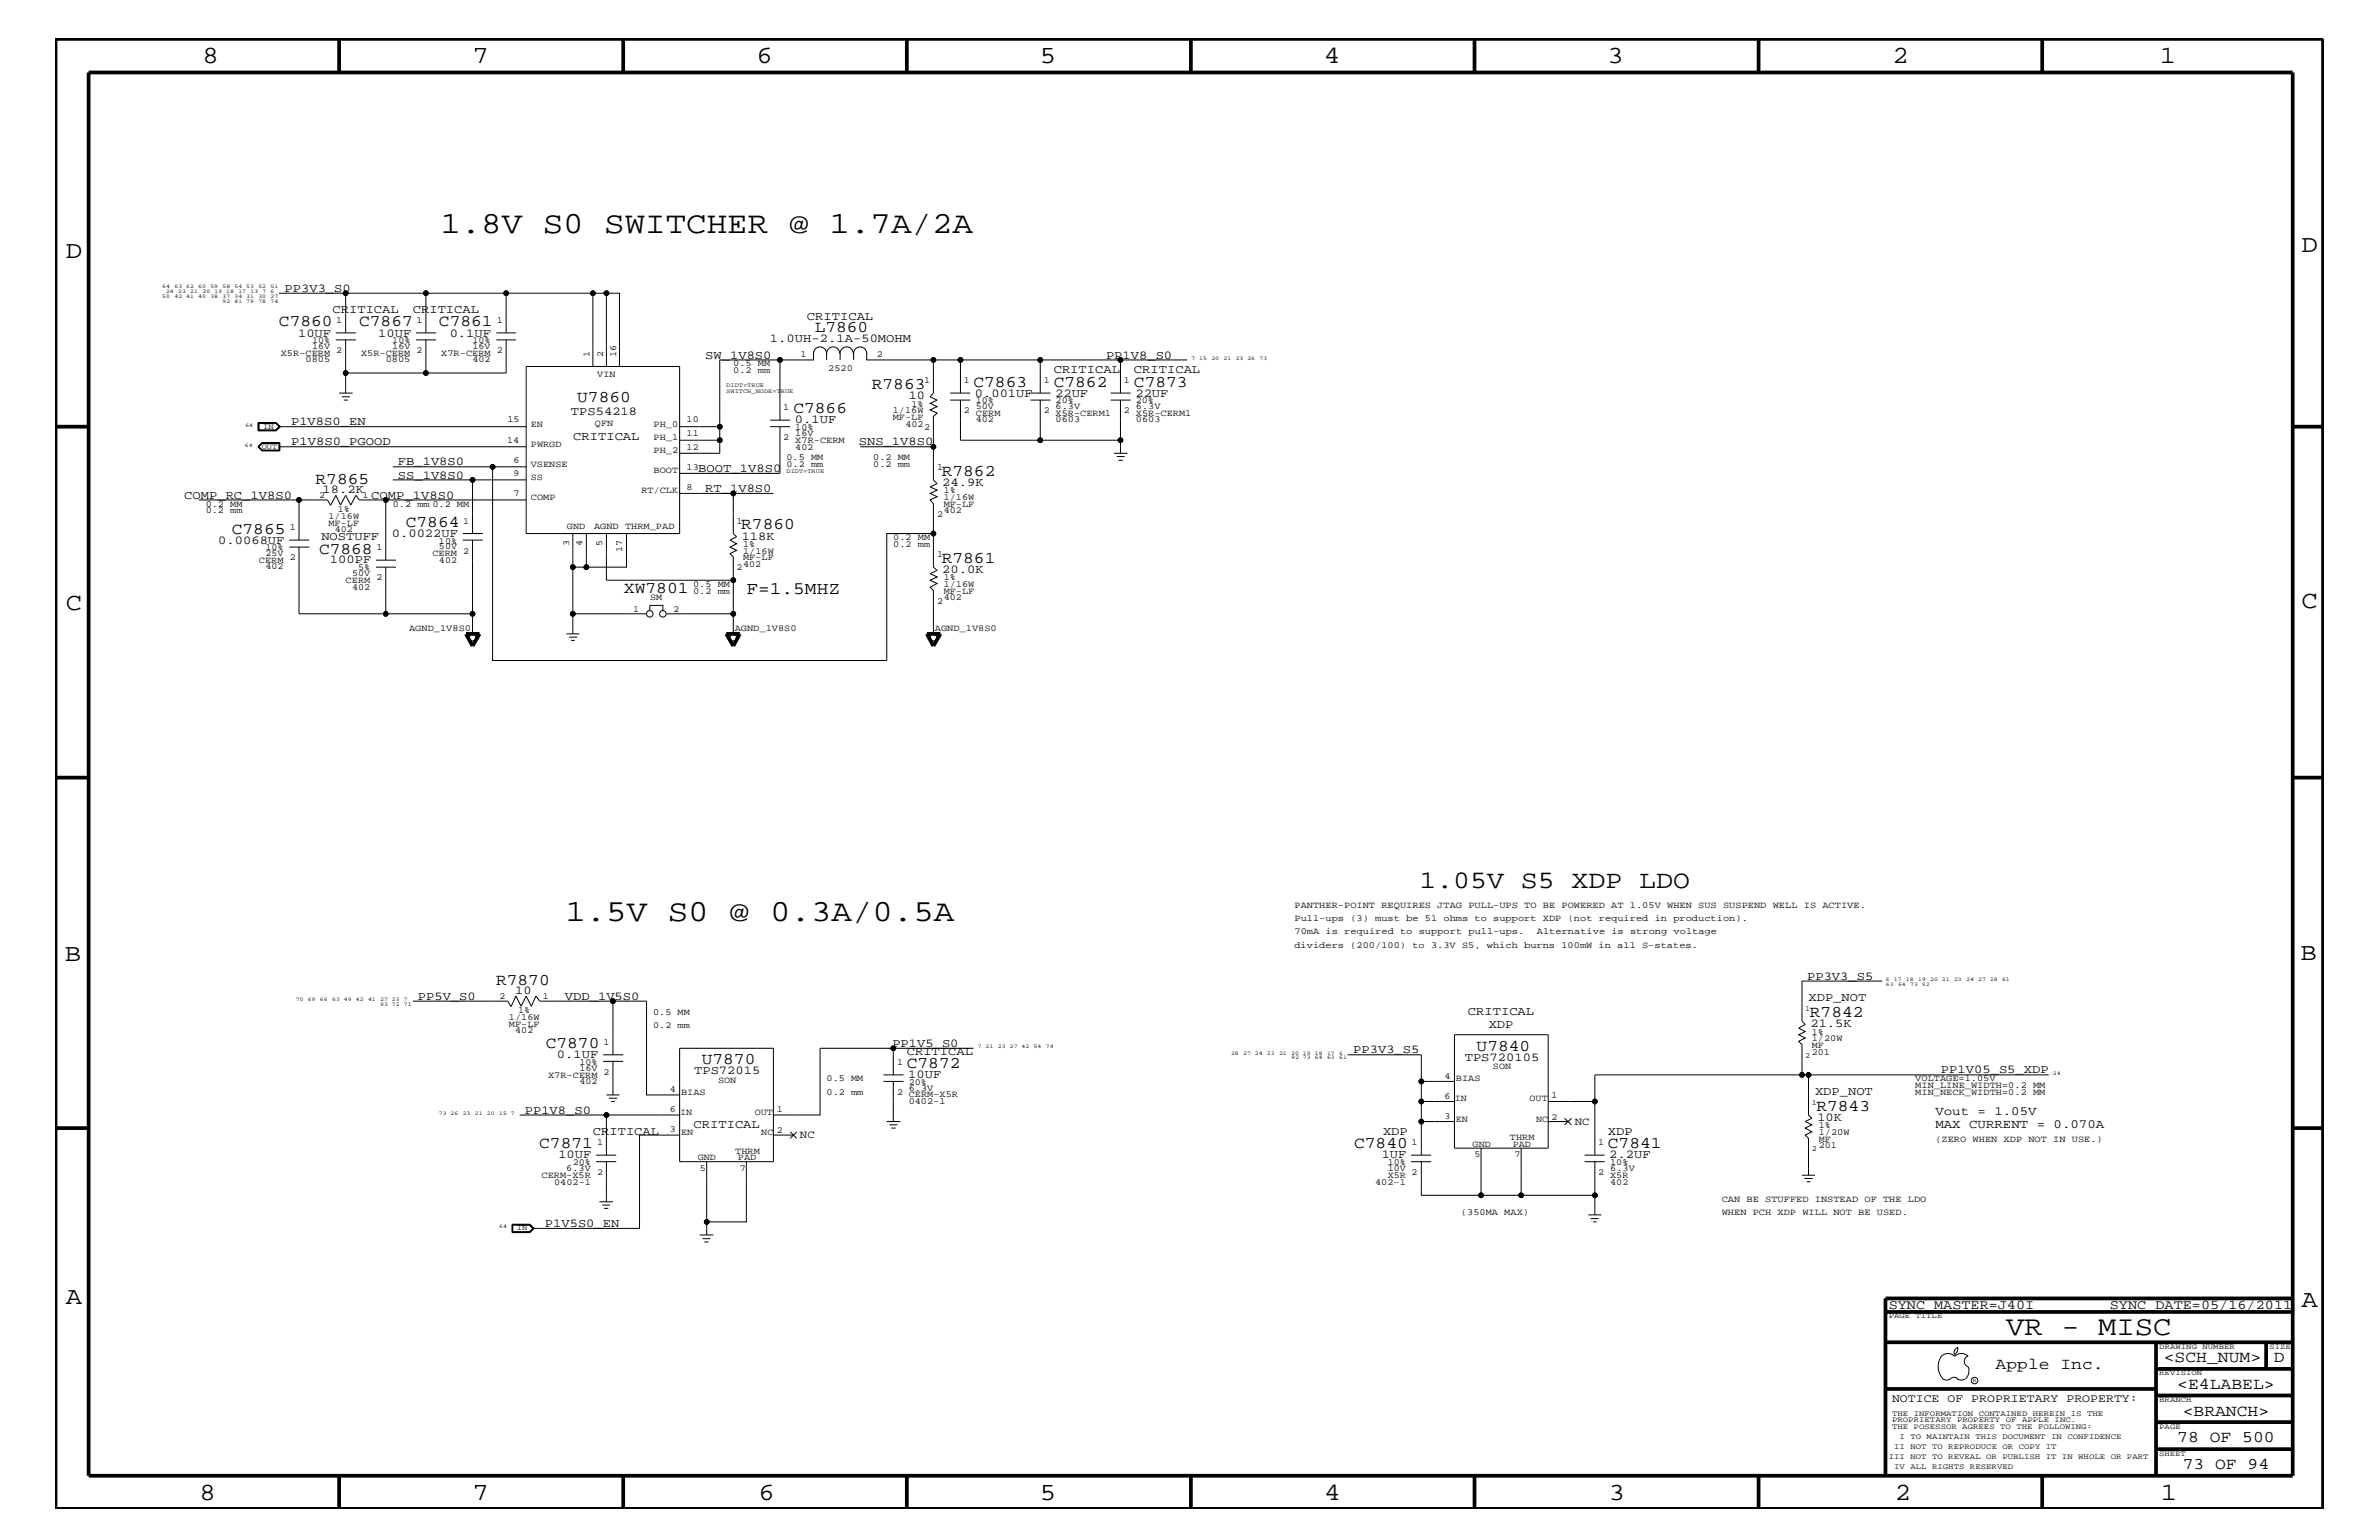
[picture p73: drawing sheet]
<svg xmlns="http://www.w3.org/2000/svg" width="432mm" height="279mm" viewBox="0 0 432 279" stroke-linecap="round" stroke-linejoin="round" font-family="sans-serif">
<defs><g id="words">
<g font-size="5.6">
<text x="79.9" y="42.3">1.8V S0 SWITCHER @ 1.7A/2A</text>
<text x="102.6" y="167.1">1.5V S0 @ 0.3A/0.5A</text>
</g>
<text font-size="5" x="364.2" y="242.3">VR - MISC</text>
<text font-size="4.6" x="257.6" y="161.1">1.05V S5 XDP LDO</text>
<g font-size="4.5">
<text x="36.7" y="11.5">8</text>
<text x="85.8" y="11.5">7</text>
<text x="137.3" y="11.5">6</text>
<text x="188.7" y="11.5">5</text>
<text x="240.3" y="11.5">4</text>
<text x="291.8" y="11.5">3</text>
<text x="343.5" y="11.5">2</text>
<text x="392" y="11.5">1</text>
<text x="11.9" y="46.8">D</text>
<text x="417.7" y="45.7">D</text>
<text x="11.9" y="110.6">C</text>
<text x="417.7" y="110.3">C</text>
<text x="11.8" y="174.3">B</text>
<text x="417.6" y="174.2">B</text>
<text x="11.9" y="236.7">A</text>
<text x="417.7" y="237.1">A</text>
<text x="36.2" y="272.1">8</text>
<text x="85.8" y="272.1">7</text>
<text x="137.7" y="272.1">6</text>
<text x="188.7" y="272.1">5</text>
<text x="240.4" y="272.1">4</text>
<text x="292" y="272.1">3</text>
<text x="343.9" y="272.1">2</text>
<text x="392.2" y="272.1">1</text>
</g>
<text font-size="3.2" x="135.5" y="107.7">F=1.5MHZ</text>
<g font-size="3">
<text x="50.6" y="59.2">C7860</text>
<text x="65.2" y="59.2">C7867</text>
<text x="79.7" y="59.2">C7861</text>
<text x="147.9" y="60.3">L7860</text>
<text x="158.2" y="70.6">R7863</text>
<text x="176.7" y="70.1">C7863</text>
<text x="191.3" y="70.1">C7862</text>
<text x="205.8" y="70.1">C7873</text>
<text x="104.8" y="73">U7860</text>
<text x="144" y="75">C7866</text>
<text x="57.3" y="87.7">R7865</text>
<text x="170.9" y="86.4">R7862</text>
<text x="73.7" y="95.6">C7864</text>
<text x="42.1" y="96.8">C7865</text>
<text x="57.9" y="100.4">C7868</text>
<text x="134.5" y="96">R7860</text>
<text x="113.2" y="107.6">XW7801</text>
<text x="170.9" y="102.1">R7861</text>
<text x="90" y="178.7">R7870</text>
<text x="328.5" y="184.6">R7842</text>
<text x="99.1" y="190.2">C7870</text>
<text x="268" y="190.6">U7840</text>
<text x="127.4" y="193.1">U7870</text>
<text x="164.6" y="193.7">C7872</text>
<text x="329.7" y="201.5">R7843</text>
<text x="97.9" y="208.3">C7871</text>
<text x="245.8" y="208.3">C7840</text>
<text x="291.8" y="208.3">C7841</text>
<text x="362.2" y="248.4">Apple Inc.</text>
<text x="392.7" y="247.1">&lt;SCH_NUM&gt;</text>
<text x="395.2" y="252">&lt;E4LABEL&gt;</text>
<text x="412.7" y="247.1">D</text>
<text x="396.2" y="256.8">&lt;BRANCH&gt;</text>
<text x="395.2" y="261.6">78 OF 500</text>
<text x="396.2" y="266.6">73 OF 94</text>
</g>
<g font-size="2.5">
<text x="342.8" y="237.4">SYNC_MASTER=J40I</text>
<text x="382.9" y="237.4">SYNC_DATE=05/16/2011</text>
</g>
<g font-size="2.3">
<text x="351.3" y="202.3">Vout = 1.05V</text>
<text x="351.3" y="204.7">MAX CURRENT = 0.070A</text>
</g>
<g font-size="2.2">
<text x="51.6" y="52.9">PP3V3_S0</text>
<text x="60.4" y="56.8">CRITICAL</text>
<text x="74.9" y="56.8">CRITICAL</text>
<text x="146.5" y="58">CRITICAL</text>
<text x="54.1" y="61.1">10UF</text>
<text x="68.7" y="61.1">10UF</text>
<text x="81.6" y="61.1">0.1UF</text>
<text x="128" y="65.1">SW_1V8S0</text>
<text x="139.7" y="62">1.0UH-2.1A-50MOHM</text>
<text x="200.7" y="65.1">PP1V8_S0</text>
<text x="177" y="72">0.001UF</text>
<text x="191.3" y="67.7">CRITICAL</text>
<text x="191.5" y="72">22UF</text>
<text x="205.8" y="67.7">CRITICAL</text>
<text x="206.1" y="72">22UF</text>
<text x="52.8" y="77.2">P1V8S0_EN</text>
<text x="103.6" y="75.3">TPS54218</text>
<text x="144.3" y="76.8">0.1UF</text>
<text x="164.9" y="72.4">10</text>
<text x="52.8" y="80.8">P1V8S0_PGOOD</text>
<text x="104.1" y="79.9">CRITICAL</text>
<text x="155.9" y="80.8">SNS_1V8S0</text>
<text x="58.5" y="89.4">18.2K</text>
<text x="72.2" y="84.4">FB_1V8S0</text>
<text x="72.2" y="86.9">SS_1V8S0</text>
<text x="126.7" y="85.6">BOOT_1V8S0</text>
<text x="128" y="89.3">RT_1V8S0</text>
<text x="171" y="88.2">24.9K</text>
<text x="33.4" y="90.5">COMP_RC_1V8S0</text>
<text x="67.4" y="90.5">COMP_1V8S0</text>
<text x="39.6" y="98.7">0.0068UF</text>
<text x="58.3" y="98">NOSTUFF</text>
<text x="71.1" y="97.4">0.0022UF</text>
<text x="134.6" y="97.9">118K</text>
<text x="59.9" y="102.2">100PF</text>
<text x="171" y="104">20.0K</text>
<text x="328" y="177.7">PP3V3_S5</text>
<text x="75.9" y="181.4">PP5V_S0</text>
<text x="93.5" y="180.4">10</text>
<text x="102.5" y="181.4">VDD_1V5S0</text>
<text x="266.4" y="184.1">CRITICAL</text>
<text x="328.3" y="181.6">XDP_NOT</text>
<text x="101.1" y="192">0.1UF</text>
<text x="162" y="189.9">PP1V5_S0</text>
<text x="164.6" y="191.4">CRITICAL</text>
<text x="245.6" y="191.1">PP3V3_S5</text>
<text x="270.2" y="186.5">XDP</text>
<text x="328.6" y="186.4">21.5K</text>
<text x="126" y="194.8">TPS72015</text>
<text x="164.8" y="195.6">10UF</text>
<text x="265.9" y="192.5">TPS720105</text>
<text x="352.3" y="194.8">PP1V05_S5_XDP</text>
<text x="95.2" y="202">PP1V8_S0</text>
<text x="329.4" y="198.7">XDP_NOT</text>
<text x="329.9" y="203.4">10K</text>
<text x="107.6" y="205.9">CRITICAL</text>
<text x="125.9" y="204.7">CRITICAL</text>
<text x="251" y="205.9">XDP</text>
<text x="291.8" y="205.9">XDP</text>
<text x="101.3" y="210.2">10UF</text>
<text x="250.8" y="210.2">1UF</text>
<text x="292.1" y="210.2">2.2UF</text>
<text x="98.9" y="222.6">P1V5S0_EN</text>
</g>
<text font-size="2.1" x="343.4" y="254.4">NOTICE OF PROPRIETARY PROPERTY:</text>
<g font-size="2">
<text x="145.2" y="206.5">NC</text>
<text x="285.8" y="204.1">NC</text>
</g>
<g font-size="1.7">
<text x="61" y="58.6">1</text>
<text x="75.6" y="58.6">1</text>
<text x="90.2" y="58.6">1</text>
<text x="51" y="64.5">X5R-CERM</text>
<text x="55.5" y="65.7">0805</text>
<text x="56.6" y="63.4">16V</text>
<text x="56.6" y="62.3">10%</text>
<text x="61" y="64">2</text>
<text x="65.5" y="64.5">X5R-CERM</text>
<text x="70" y="65.7">0805</text>
<text x="71.2" y="63.4">16V</text>
<text x="71.2" y="62.3">10%</text>
<text x="75.6" y="64">2</text>
<text x="80.1" y="64.5">X7R-CERM</text>
<text x="85.8" y="63.4">16V</text>
<text x="85.8" y="65.7">402</text>
<text x="85.8" y="62.3">10%</text>
<text x="90.2" y="64">2</text>
<text x="107" y="64.7" transform="rotate(-90 107 64.7)">1</text>
<text x="109.5" y="64.7" transform="rotate(-90 109.5 64.7)">2</text>
<text x="111.8" y="64.7" transform="rotate(-90 111.8 64.7)">16</text>
<text x="145.3" y="64.7">1</text>
<text x="159.2" y="64.7">2</text>
<text x="108.4" y="68.4">VIN</text>
<text x="133.1" y="66.5">0.5 MM</text>
<text x="133.1" y="67.7">0.2 mm</text>
<text x="150.3" y="67.3">2520</text>
<text x="167.7" y="69.5">1</text>
<text x="174.9" y="69.5">1</text>
<text x="189.5" y="69.5">1</text>
<text x="204" y="69.5">1</text>
<text x="92.1" y="76.7">15</text>
<text x="96.4" y="77.4">EN</text>
<text x="108" y="77.2">QFN</text>
<text x="118.6" y="77.4">PH_0</text>
<text x="124.6" y="76.7">10</text>
<text x="142.2" y="74.4">1</text>
<text x="162.1" y="76.2">MF-LF</text>
<text x="162.1" y="75">1/16W</text>
<text x="164.3" y="77.4">402</text>
<text x="165.4" y="73.8">1%</text>
<text x="174.9" y="75">2</text>
<text x="177.1" y="74.3">50V</text>
<text x="177.1" y="75.5">CERM</text>
<text x="177.1" y="76.7">402</text>
<text x="177.1" y="73.2">10%</text>
<text x="189.5" y="75">2</text>
<text x="191.6" y="73.2">20%</text>
<text x="191.6" y="74.3">6.3V</text>
<text x="191.6" y="75.5">X5R-CERM1</text>
<text x="191.6" y="76.7">0603</text>
<text x="204" y="75">2</text>
<text x="206.2" y="73.2">20%</text>
<text x="206.2" y="74.3">6.3V</text>
<text x="206.2" y="75.5">X5R-CERM1</text>
<text x="206.2" y="76.7">0603</text>
<text x="92" y="80.4">14</text>
<text x="93.2" y="83.9">6</text>
<text x="96.4" y="81.1">PWRGD</text>
<text x="118.6" y="82.2">PH_2</text>
<text x="118.6" y="79.9">PH_1</text>
<text x="124.6" y="81.6">12</text>
<text x="124.6" y="79.1">11</text>
<text x="142.2" y="79.9">2 X7R-CERM</text>
<text x="142.7" y="83.5">0.5 MM</text>
<text x="144.4" y="79.1">16V</text>
<text x="144.4" y="81.6">402</text>
<text x="144.4" y="78">10%</text>
<text x="158.5" y="83.5">0.2 MM</text>
<text x="167.7" y="78">2</text>
<text x="93.2" y="86.4">9</text>
<text x="96.4" y="84.7">VSENSE</text>
<text x="96.4" y="87.1">SS</text>
<text x="116.4" y="89.5">RT/CLK</text>
<text x="118.6" y="85.9">BOOT</text>
<text x="124.6" y="88.8">8</text>
<text x="124.6" y="85.2">13</text>
<text x="142.7" y="84.7">0.2 mm</text>
<text x="158.5" y="84.7">0.2 mm</text>
<text x="170.1" y="85.3">1</text>
<text x="171.3" y="89.5">1%</text>
<text x="37.3" y="92">0.2 MM</text>
<text x="37.3" y="93.2">0.2 mm</text>
<text x="57.9" y="90.4">2</text>
<text x="59.6" y="95.4">MF-LF</text>
<text x="59.6" y="94.2">1/16W</text>
<text x="61.3" y="92.9">1%</text>
<text x="65.8" y="90.4">1</text>
<text x="71.3" y="92">0.2 mm 0.2 MM</text>
<text x="84.1" y="95">1</text>
<text x="93.2" y="90">7</text>
<text x="96.4" y="90.7">COMP</text>
<text x="102.9" y="96">GND</text>
<text x="107.8" y="96">AGND THRM_PAD</text>
<text x="133.7" y="95">1</text>
<text x="170.1" y="93.8">2</text>
<text x="171.3" y="92">MF-LF</text>
<text x="171.3" y="90.7">1/16W</text>
<text x="171.3" y="93.2">402</text>
<text x="48.2" y="101">25V</text>
<text x="48.2" y="99.9">10%</text>
<text x="52.6" y="101.6">2</text>
<text x="52.6" y="96.2">1</text>
<text x="60.7" y="96.5">402</text>
<text x="68.3" y="99.9">1</text>
<text x="78.5" y="101">CERM</text>
<text x="79.7" y="99.7">50V</text>
<text x="79.7" y="98.7">10%</text>
<text x="84.1" y="100.4">2</text>
<text x="103.3" y="99.1" transform="rotate(-90 103.3 99.1)">3</text>
<text x="105.7" y="99.1" transform="rotate(-90 105.7 99.1)">4</text>
<text x="109.3" y="99.1" transform="rotate(-90 109.3 99.1)">5</text>
<text x="112.9" y="100.2" transform="rotate(-90 112.9 100.2)">17</text>
<text x="134.9" y="101.6">MF-LF</text>
<text x="134.9" y="99.3">1%</text>
<text x="134.9" y="100.4">1/16W</text>
<text x="162.1" y="98">0.2 MM</text>
<text x="162.1" y="99.3">0.2 mm</text>
<text x="170.1" y="101">1</text>
<text x="47" y="102.1">CERM</text>
<text x="48.2" y="103.3">402</text>
<text x="62.7" y="105.8">CERM</text>
<text x="63.9" y="104.6">50V</text>
<text x="63.9" y="107">402</text>
<text x="65" y="103.5">5%</text>
<text x="68.3" y="105.3">2</text>
<text x="79.7" y="102.1">402</text>
<text x="125.8" y="106.5">0.5 MM</text>
<text x="125.8" y="107.7">0.2 mm</text>
<text x="133.7" y="103.5">2</text>
<text x="134.9" y="102.9">402</text>
<text x="171.3" y="107.7">MF-LF</text>
<text x="171.3" y="105.3">1%</text>
<text x="171.3" y="106.5">1/16W</text>
<text x="114.9" y="111">1</text>
<text x="118" y="108.9">SM</text>
<text x="122.2" y="111">2</text>
<text x="170.1" y="109.5">2</text>
<text x="171.3" y="108.9">402</text>
<text x="74.3" y="114.4">AGND_1V8S0</text>
<text x="133.3" y="114.4">AGND_1V8S0</text>
<text x="169.7" y="114.4">AGND_1V8S0</text>
<text x="234.9" y="167.1">Pull-ups (3) must be 51 ohms to support XDP (not required in production).</text>
<text x="234.9" y="164.7">PANTHER-POINT REQUIRES JTAG PULL-UPS TO BE POWERED AT 1.05V WHEN SUS SUSPEND WELL IS ACTIVE.</text>
<text x="234.9" y="172">dividers (200/100) to 3.3V S5, which burns 100mW in all S-states.</text>
<text x="234.9" y="169.5">70mA is required to support pull-ups.</text>
<text x="278.9" y="169.5">Alternative is strong voltage</text>
<text x="90.7" y="181.3">2</text>
<text x="92.4" y="185">1/16W</text>
<text x="94.1" y="183.8">1%</text>
<text x="98.6" y="181.3">1</text>
<text x="118.5" y="184.1">0.5 MM</text>
<text x="92.4" y="186.3">MF-LF</text>
<text x="93.5" y="187.5">402</text>
<text x="109.6" y="189.5">1</text>
<text x="118.5" y="186.5">0.2 mm</text>
<text x="328.8" y="191.4">201</text>
<text x="328.8" y="188.9">1/20W</text>
<text x="328.8" y="187.7">1%</text>
<text x="328.8" y="190.2">MF</text>
<text x="99.5" y="195.5">X7R-CERM</text>
<text x="105.2" y="194.3">16V</text>
<text x="105.2" y="196.7">402</text>
<text x="105.2" y="193.2">10%</text>
<text x="109.6" y="195">2</text>
<text x="130.3" y="196.5">SON</text>
<text x="150" y="196.2">0.5 MM</text>
<text x="162.8" y="193.2">1</text>
<text x="164.9" y="197.9">6.3V</text>
<text x="164.9" y="196.8">20%</text>
<text x="262.2" y="195.7">4</text>
<text x="264.2" y="196.2">BIAS</text>
<text x="271" y="194">SON</text>
<text x="347.6" y="196.2">VOLTAGE=1.05V</text>
<text x="347.6" y="197.4">MIN_LINE_WIDTH=0.2 MM</text>
<text x="121.6" y="201.8">6</text>
<text x="121.6" y="198.1">4</text>
<text x="123.4" y="202.3">IN</text>
<text x="123.6" y="198.7">BIAS</text>
<text x="137" y="202.2">OUT</text>
<text x="141" y="201.7">1</text>
<text x="150" y="198.7">0.2 mm</text>
<text x="162.8" y="198.7">2</text>
<text x="164.9" y="200.3">0402-1</text>
<text x="164.9" y="199.1">CERM-X5R</text>
<text x="262.2" y="199.3">6</text>
<text x="262.2" y="203">3</text>
<text x="264.1" y="199.8">IN</text>
<text x="264.2" y="203.5">EN</text>
<text x="277.6" y="199.8">OUT</text>
<text x="278.8" y="203.5">NC</text>
<text x="281.6" y="199.2">1</text>
<text x="281.6" y="203.1">2</text>
<text x="347.6" y="198.7">MIN_NECK_WIDTH=0.2 MM</text>
<text x="108.4" y="207.7">1</text>
<text x="121.6" y="205.4">3</text>
<text x="123.6" y="205.9">EN</text>
<text x="133.4" y="209.3">THRM</text>
<text x="138.2" y="205.9">NC</text>
<text x="141" y="205.5">2</text>
<text x="256.2" y="207.7">1</text>
<text x="267.3" y="208.1">GND</text>
<text x="274.1" y="206.9">THRM</text>
<text x="274.6" y="208.1">PAD</text>
<text x="290.1" y="207.7">1</text>
<text x="330.1" y="208.3">201</text>
<text x="330.1" y="205.9">1/20W</text>
<text x="330.1" y="204.7">1%</text>
<text x="330.1" y="207.1">MF</text>
<text x="351.3" y="207.1">(ZERO WHEN XDP NOT IN USE.)</text>
<text x="98.3" y="213.6">CERM-X5R</text>
<text x="100.6" y="214.9">0402-1</text>
<text x="102.8" y="212.5">6.3V</text>
<text x="104" y="211.4">20%</text>
<text x="108.4" y="213.2">2</text>
<text x="126.7" y="210.5">GND</text>
<text x="127" y="212.5">5</text>
<text x="133.9" y="210.5">PAD</text>
<text x="134.3" y="212.5">7</text>
<text x="249.6" y="214.9">402-1</text>
<text x="251.9" y="213.6">X5R</text>
<text x="251.9" y="212.5">10V</text>
<text x="251.9" y="211.4">10%</text>
<text x="256.2" y="213.2">2</text>
<text x="267.6" y="210">5</text>
<text x="274.9" y="210">7</text>
<text x="290.1" y="213.2">2</text>
<text x="292.3" y="212.5">6.3V</text>
<text x="292.3" y="214.9">402</text>
<text x="292.3" y="211.4">10%</text>
<text x="292.3" y="213.6">X5R</text>
<text x="265.2" y="220.4">(350MA MAX)</text>
<text x="312.5" y="218">CAN BE STUFFED INSTEAD OF THE LDO</text>
<text x="312.5" y="220.4">WHEN PCH XDP WILL NOT BE USED.</text>
</g>
<g font-size="1.4">
<text x="47.8" y="77.8">IN</text>
<text x="47.5" y="81.4">OUT</text>
<text x="327.7" y="183.5">1</text>
<text x="327.7" y="192">2</text>
<text x="328.8" y="200.4">1</text>
<text x="328.8" y="208.9">2</text>
<text x="93.8" y="223.2">IN</text>
<text x="342.8" y="239.2">PAGE TITLE</text>
<text x="391.9" y="244.7">DRAWING NUMBER</text>
<text x="411.9" y="244.7">SIZE</text>
<text x="391.9" y="249.5">REVISION</text>
<text x="343.4" y="256.8">THE INFORMATION CONTAINED HEREIN IS THE</text>
<text x="391.9" y="254.4">BRANCH</text>
<text x="343.4" y="258">PROPRIETARY PROPERTY OF APPLE INC.</text>
<text x="343.4" y="259.3">THE POSESSOR AGREES TO THE FOLLOWING:</text>
<text x="343.8" y="262.9">II NOT TO REPRODUCE OR COPY IT</text>
<text x="344.8" y="261.1">I TO MAINTAIN THIS DOCUMENT IN CONFIDENCE</text>
<text x="391.9" y="259.3">PAGE</text>
<text x="342.8" y="264.7">III NOT TO REVEAL OR PUBLISH IT IN WHOLE OR PART</text>
<text x="343.8" y="266.6">IV ALL RIGHTS RESERVED</text>
<text x="391.9" y="264.1">SHEET</text>
</g>
<g font-size="1.1">
<text x="131.8" y="71.3">SWITCH_NODE=TRUE</text>
<text x="131.8" y="70.1">DIDT=TRUE</text>
<text x="142.7" y="85.9">DIDT=TRUE</text>
</g>
<g font-size="1">
<text x="29.5" y="52.3">64</text>
<text x="30.1" y="53.2">24</text>
<text x="31.7" y="52.3">63 62</text>
<text x="32.3" y="53.2">23</text>
<text x="34.5" y="53.2">21</text>
<text x="36" y="52.3">60</text>
<text x="36.7" y="53.2">20</text>
<text x="38.2" y="52.3">59</text>
<text x="38.9" y="53.2">19 18</text>
<text x="40.4" y="52.3">58</text>
<text x="42.6" y="52.3">54 53</text>
<text x="43.3" y="53.2">17</text>
<text x="45.5" y="53.2">13</text>
<text x="46.9" y="52.3">52</text>
<text x="47.7" y="53.2">7</text>
<text x="49.1" y="53.2">6</text>
<text x="49.1" y="52.3">51</text>
<text x="29.5" y="54">50</text>
<text x="31.7" y="54">42 41</text>
<text x="36" y="54">40</text>
<text x="38.2" y="54">38</text>
<text x="40.4" y="54.9">92</text>
<text x="40.4" y="54">37</text>
<text x="42.6" y="54.9">81 79</text>
<text x="42.6" y="54">34 31</text>
<text x="46.9" y="54.9">78</text>
<text x="46.9" y="54">30</text>
<text x="49.1" y="54.9">74</text>
<text x="49.1" y="54">27</text>
<text x="216.2" y="65.3">7</text>
<text x="217.7" y="65.3">15</text>
<text x="219.9" y="65.3">20</text>
<text x="222.1" y="65.3">21</text>
<text x="224.3" y="65.3">23 26</text>
<text x="228.6" y="65.3">73</text>
<text x="44.5" y="77.4">64</text>
<text x="44.4" y="81.1">64</text>
<text x="342.3" y="178">6</text>
<text x="342.3" y="178.9">63</text>
<text x="343.7" y="178">17</text>
<text x="344.5" y="178.9">64</text>
<text x="345.9" y="178">18</text>
<text x="346.7" y="178.9">73 92</text>
<text x="348.1" y="178">19</text>
<text x="350.4" y="178">20 21</text>
<text x="354.7" y="178">23</text>
<text x="356.9" y="178">24</text>
<text x="359.1" y="178">27 28</text>
<text x="363.4" y="178">61</text>
<text x="53.7" y="181.6">70</text>
<text x="55.9" y="181.6">69</text>
<text x="58.1" y="181.6">66</text>
<text x="60.3" y="181.6">63 49</text>
<text x="64.6" y="181.6">42</text>
<text x="66.8" y="181.6">41</text>
<text x="69" y="181.6">27 23</text>
<text x="69" y="182.6">93 72</text>
<text x="73.3" y="182.6">71</text>
<text x="73.3" y="181.6">7</text>
<text x="177.5" y="190.2">7</text>
<text x="178.9" y="190.2">21</text>
<text x="181.1" y="190.2">23</text>
<text x="183.3" y="190.2">27 42</text>
<text x="187.6" y="190.2">54</text>
<text x="189.8" y="190.2">74</text>
<text x="223.4" y="191.4">28</text>
<text x="225.6" y="191.4">27 24</text>
<text x="230" y="191.4">23</text>
<text x="232.2" y="191.4">21</text>
<text x="234.4" y="191.4">20 19</text>
<text x="238.7" y="191.4">18</text>
<text x="240.9" y="191.4">17</text>
<text x="243.1" y="191.4">6</text>
<text x="234.4" y="192.2">92 73</text>
<text x="238.7" y="192.2">64</text>
<text x="240.9" y="192.2">63</text>
<text x="243.1" y="192.2">61</text>
<text x="372.6" y="195">24</text>
<text x="79.7" y="202.3">73 26</text>
<text x="84" y="202.3">23</text>
<text x="86.2" y="202.3">21</text>
<text x="88.4" y="202.3">20</text>
<text x="90.6" y="202.3">15 7</text>
<text x="90.6" y="222.9">64</text>
<text x="358.1" y="250.7">R</text>
</g>
</g></defs>
<g fill="none" stroke="#000" stroke-width=".18">
<path d="M50.6 53.2h26.7M62.7 53.2v7.2M91.9 53.2h-14.6v7.2M107.6 53.2h-15.7v7.2M110.1 53.2h-2.5v13.3M46.8 76.7h3.3l.8 .7-.8 .8h-3.3zM46.9 76.7h3.2l.7 .7-.7 .7h-3.2zM47 76.7v1.4M47 76.8h3l.6 .6M50 76.7l.7 .7-.7 .7M50.6 77.4h44.9M50.6 77.4l-.6 .6h-3"/>
<path d="M61 61.7h3.6M61 60.4h3.6M61.6 71.3h2.4M62.1 72h1.4M62.4 72.6h.8M62.7 61.7v6h14.6v-6M62.7 67.7v3.6M75.5 61.7h3.7M75.5 60.4h3.7M90.1 61.7h3.5M90.1 60.4h3.5M91.9 61.7v6h-14.6"/>
<path d="M95.5 66.5h27.9v30.3h-27.9zM110.1 66.5v-13.3h2.3v13.3M123.4 79.9h7.2v2.3h-7.2M123.4 77.4h7.2v2.5M139.8 77.4h3.6M139.8 76.2h3.6M141.6 76.2v-10.9h-11v12.1M141.6 77.4v8.5h-18.2M147.7 64v1.3h-6.1M147.7 64.1a1.19 1.19 0 0 1 1.1-1.2 1.19 1.19 0 0 1 1.2 1.2 1.19 1.19 0 0 1 1.2-1.2 1.19 1.19 0 0 1 1.2 1.2M150 64v1.3M152.5 64.1a1.19 1.19 0 0 1 1.2-1.2 1.19 1.19 0 0 1 1.2 1.2"/>
<path d="M152.5 64v1.3M154.9 64.1a1.19 1.19 0 0 1 1.2-1.2 1.19 1.19 0 0 1 1.2 1.2M154.9 64v1.3M157.3 64v1.3h12.1v6l-.6 .7 1.3 .6-1.3 .6 1.3 .6-1.3 .6 1.3 .6-.7 .6v5.5h-13.3M169.4 65.3h4.9v6M172.5 72.6h3.6M172.5 71.3h3.6M174.3 65.3h14.5v6M174.3 72.6v7.3h14.5M187 72.6h3.7M187 71.3h3.7M188.8 72.6v7.3h14.6"/>
<path d="M188.8 65.3h26.7M201.6 72.6h3.6M201.6 71.3h3.6M203.4 65.3v6M203.4 72.6v9.6M36.1 90.7h18.2M46.8 81.1l.8 .6M47.6 80.5h3v1.1h-3l-.6-.5zM47.6 80.3h3.2v1.5h-3.2l-.8-.7zM47.6 80.4h3.1v1.3h-3.1M47.6 80.4l-.8 .7M47.6 80.4l-.7 .7 .7 .6"/>
<path d="M50.6 81.1h44.9M52.5 98h3.6M52.5 99.3h3.6M54.3 99.3v12.1h15.7M60 91.6l1-1.7 .8 1.7 .9-1.7 1 1.7 .9-1.7 .6 .8h4.8v10.9M60 91.7l-.6-1h-5.1v7.3M70 90.7h25.5M71.3 84.7h18.1M71.3 87.1h14.5M84 96.8h3.6M84 98h3.6M85.8 98v17"/>
<path d="M95.5 87.1h-9.7v9.7M95.5 84.7h-6.1v35.1h71.6v-23h8.4M104 96.8v14.6M106.4 96.8v6.1h-2.4M110.1 96.8v8.5h23M113.7 96.8v6.1h-7.3M123.4 89.5h9.7M140.4 89.5h-7.3v7.3l.6 .6-1.2 .6 1.2 .7-1.2 .6 1.2 .6-1.2 .5 .6 .6v10.4M169.4 81.1v6l.7 .6-1.3 .6 1.3 .6-1.3 .6 1.3 .6-1.3 .6 .6 .7v11.5l.7 .6-1.3 .6 1.3 .6-1.3 .6 1.3 .6-1.3 .6 .6 .6v7.9M202.2 82.2h2.4M202.7 82.8h1.4M203 83.5h.8"/>
<path d="M68.2 102.9h3.7M68.2 101.6h3.7M70 102.9v8.5h15.8M102.8 115h2.4M103.3 115.6h1.4M103.6 116.2h.7M117.3 111.4h-13.3v3.6M117.9 110.8v-1h2.4v1M121 111.4h12.1v3.6M341.6 178h-14.5v7.3l.6 .6-1.2 .6 1.2 .6-1.2 .6 1.2 .6-1.2 .6 .6 .6v5.5h-37.6v14.6M74.9 181.6h17.2l.7 1.1M92.8 182.6l.8-1.9 1 1.9 .9-1.9 .9 1.9 .9-1.9 .7 .9h13.3v9.8"/>
<path d="M109.5 192.6h3.6M109.5 191.4h3.6M110.1 198.7h2.3M110.5 199.2h1.5M110.9 199.8h.7M111.3 181.6h6v17.1h6.1M111.3 192.6v6.1M123.4 190.2h17v20.6h-17zM160.4 196.2h3.6M160.4 195h3.6M162.1 190.2h-13.3v12.1h-8.4M162.1 196.2v7.3"/>
<path d="M176.7 190.2h-14.6v4.8M244.6 191.4h13.4v4.8h6M258 199.8h6M258 196.2v7.3M264 187.7h17v20.6h-17zM281 199.8h8.5M327.1 195h1.2v7.3l.5 .6-1.1 .6 1.1 .6-1.1 .6 1.1 .6-1.1 .6 .6 .6v6.7M328.3 195h43.6M94.3 202.3h15.8M108.2 210.8h3.6M108.2 209.6h3.6M108.8 218h2.5"/>
<path d="M109.3 218.6h1.4M109.6 219.2h.8M110.1 210.8v7.2M123.4 202.3h-13.3v7.3M123.4 205.9h-7.3v17h-19.4M128.3 210.8v10.9h7.2v-10.9M140.4 205.9h3.6M143.4 205.3l1.2 1.2M144.6 205.3l-1.2 1.2M161 203.5h2.4M161.5 204.1h1.4M161.8 204.7h.8"/>
<path d="M256.1 210.8h3.7M256.1 209.6h3.7M258 210.8v6.1h10.8M264 203.5h-6v6.1M268.8 208.3v8.6h7.3M276.1 208.3v8.6M276.1 216.9h13.4M281 203.5h3.6M284 202.9l1.2 1.2M285.2 202.9l-1.2 1.2M287.6 210.8h3.7M287.6 209.6h3.7"/>
<path d="M289.5 210.8v9.6M327.1 213.2h2.3M327.5 213.8h1.5M327.9 214.4h.7M93 222.1h3.2l.7 .8-.7 .7h-3.2zM93 222.2h3.2l.7 .7-.7 .6h-3.2M93 222.2v1.3M93 222.3h3.1l.6 .6M96.1 222.2l.7 .7-.7 .6M96.7 222.9l-.6 .6h-3.1M127 224.1h2.5M127.5 224.7h1.4"/>
<path d="M127.8 225.3h.8M128.3 221.7v2.4M288.3 220.4h2.4M288.7 221.1h1.5M289.1 221.7h.7M352.3 246.1a1.72 1.72 0 0 1 2.5 0 1.69 1.69 0 0 1 2.4 0M352.4 246a3.2 3.2 0 0 0 .4 4.3l.8 .1 .4-.2M354 250.2l.7-.3 .7 .3M355.2 250.2l.7 .2 .7-.2M355.3 244.4v.3a1.18 1.18 0 0 1-.6 1.1M355.4 244.4a.99 .99 0 0 0-.6 1.4M357.2 246a1.04 1.04 0 0 0-.7 1 1.04 1.04 0 0 0 .7 1"/>
<path d="M357.3 248l.1 .7a2.11 2.11 0 0 1-.6 1.5"/>
<circle cx="62.7" cy="53.2" r=".42"/>
<circle cx="77.3" cy="53.2" r=".42"/>
<circle cx="91.9" cy="53.2" r=".42"/>
<circle cx="107.6" cy="53.2" r=".42"/>
<circle cx="110.1" cy="53.2" r=".42"/>
<circle cx="62.7" cy="67.7" r=".42"/>
<circle cx="77.3" cy="67.7" r=".42"/>
<circle cx="130.6" cy="77.4" r=".42"/>
<circle cx="130.6" cy="79.9" r=".42"/>
<circle cx="141.6" cy="65.3" r=".42"/>
<circle cx="169.4" cy="65.3" r=".42"/>
<circle cx="174.3" cy="65.3" r=".42"/>
<circle cx="188.8" cy="65.3" r=".42"/>
<circle cx="188.8" cy="79.9" r=".42"/>
<circle cx="203.4" cy="65.3" r=".42"/>
<circle cx="203.4" cy="79.9" r=".42"/>
<circle cx="54.3" cy="90.7" r=".42"/>
<circle cx="70" cy="90.7" r=".42"/>
<circle cx="85.8" cy="87.1" r=".42"/>
<circle cx="89.4" cy="84.7" r=".42"/>
<circle cx="133.1" cy="89.5" r=".42"/>
<circle cx="169.4" cy="81.1" r=".42"/>
<circle cx="169.4" cy="96.8" r=".42"/>
<circle cx="70" cy="111.4" r=".42"/>
<circle cx="85.8" cy="111.4" r=".42"/>
<circle cx="85.8" cy="115.7" r=".59"/>
<circle cx="104" cy="111.4" r=".42"/>
<circle cx="104" cy="102.9" r=".42"/>
<circle cx="106.4" cy="102.9" r=".42"/>
<circle cx="117.9" cy="111.4" r=".59"/>
<circle cx="120.3" cy="111.4" r=".59"/>
<circle cx="133.1" cy="111.4" r=".42"/>
<circle cx="133.1" cy="105.3" r=".42"/>
<circle cx="133.1" cy="115.7" r=".59"/>
<circle cx="169.4" cy="115.7" r=".59"/>
<circle cx="111.3" cy="181.6" r=".42"/>
<circle cx="162.1" cy="190.2" r=".42"/>
<circle cx="258" cy="199.8" r=".42"/>
<circle cx="258" cy="196.2" r=".42"/>
<circle cx="289.5" cy="199.8" r=".42"/>
<circle cx="327.1" cy="195" r=".42"/>
<circle cx="328.3" cy="195" r=".42"/>
<circle cx="110.1" cy="202.3" r=".42"/>
<circle cx="258" cy="203.5" r=".42"/>
<circle cx="268.8" cy="216.9" r=".42"/>
<circle cx="276.1" cy="216.9" r=".42"/>
<circle cx="289.5" cy="216.9" r=".42"/>
<circle cx="128.3" cy="221.7" r=".42"/>
<circle cx="358.4" cy="250.5" r=".59"/>
</g>
<g fill="none" stroke="#000" stroke-width=".68" stroke-linecap="butt">
<path d="M10.1 7.1h411.5v266.7h-411.5zM16.1 13.2h400v254.5h-400zM61.6 7.1v6.1M113.1 7.1v6.1M164.6 7.1v6.1M216.2 7.1v6.1M267.6 7.1v6.1M319.2 7.1v6.1M370.7 7.1v6.1M10.1 77.4h6M416.1 77.4h5.5M84.6 115h2.4l-1.2 2.2z"/>
<path d="M131.8 115h2.5l-1.2 2.2zM168.2 115h2.5l-1.3 2.2zM10.1 141.1h6M416.1 141.1h5.5M10.1 204.7h6M416.1 204.7h5.5M342.2 238h73.9M416.1 235.6h-73.9v32.1M342.2 243.5h73.9M342.2 252h49.1M391.3 248.4h24.8M391.3 243.5v24.2"/>
<path d="M391.3 258h24.8M391.3 253.2h24.8M411.3 243.5v4.9M61.6 267.7v6.1M113.1 267.7v6.1M164.6 267.7v6.1M216.2 268v5.8M267.6 267.7v6.1M319.2 267.7v6.1M370.7 267.7v6.1M391.3 262.9h24.8"/>
</g>
<g fill="#000">
<circle cx="62.7" cy="53.2" r=".42"/>
<circle cx="77.3" cy="53.2" r=".42"/>
<circle cx="91.9" cy="53.2" r=".42"/>
<circle cx="107.6" cy="53.2" r=".42"/>
<circle cx="110.1" cy="53.2" r=".42"/>
<circle cx="62.7" cy="67.7" r=".42"/>
<circle cx="77.3" cy="67.7" r=".42"/>
<circle cx="130.6" cy="77.4" r=".42"/>
<circle cx="130.6" cy="79.9" r=".42"/>
<circle cx="141.6" cy="65.3" r=".42"/>
<circle cx="169.4" cy="65.3" r=".42"/>
<circle cx="174.3" cy="65.3" r=".42"/>
<circle cx="188.8" cy="65.3" r=".42"/>
<circle cx="188.8" cy="79.9" r=".42"/>
<circle cx="203.4" cy="65.3" r=".42"/>
<circle cx="203.4" cy="79.9" r=".42"/>
<circle cx="54.3" cy="90.7" r=".42"/>
<circle cx="70" cy="90.7" r=".42"/>
<circle cx="85.8" cy="87.1" r=".42"/>
<circle cx="89.4" cy="84.7" r=".42"/>
<circle cx="133.1" cy="89.5" r=".42"/>
<circle cx="169.4" cy="81.1" r=".42"/>
<circle cx="169.4" cy="96.8" r=".42"/>
<circle cx="70" cy="111.4" r=".42"/>
<circle cx="85.8" cy="111.4" r=".42"/>
<circle cx="104" cy="111.4" r=".42"/>
<circle cx="104" cy="102.9" r=".42"/>
<circle cx="106.4" cy="102.9" r=".42"/>
<circle cx="133.1" cy="111.4" r=".42"/>
<circle cx="133.1" cy="105.3" r=".42"/>
<circle cx="111.3" cy="181.6" r=".42"/>
<circle cx="162.1" cy="190.2" r=".42"/>
<circle cx="258" cy="199.8" r=".42"/>
<circle cx="258" cy="196.2" r=".42"/>
<circle cx="289.5" cy="199.8" r=".42"/>
<circle cx="327.1" cy="195" r=".42"/>
<circle cx="328.3" cy="195" r=".42"/>
<circle cx="110.1" cy="202.3" r=".42"/>
<circle cx="258" cy="203.5" r=".42"/>
<circle cx="268.8" cy="216.9" r=".42"/>
<circle cx="276.1" cy="216.9" r=".42"/>
<circle cx="289.5" cy="216.9" r=".42"/>
<circle cx="128.3" cy="221.7" r=".42"/>
</g>
<use href="#words"/>
</svg>
